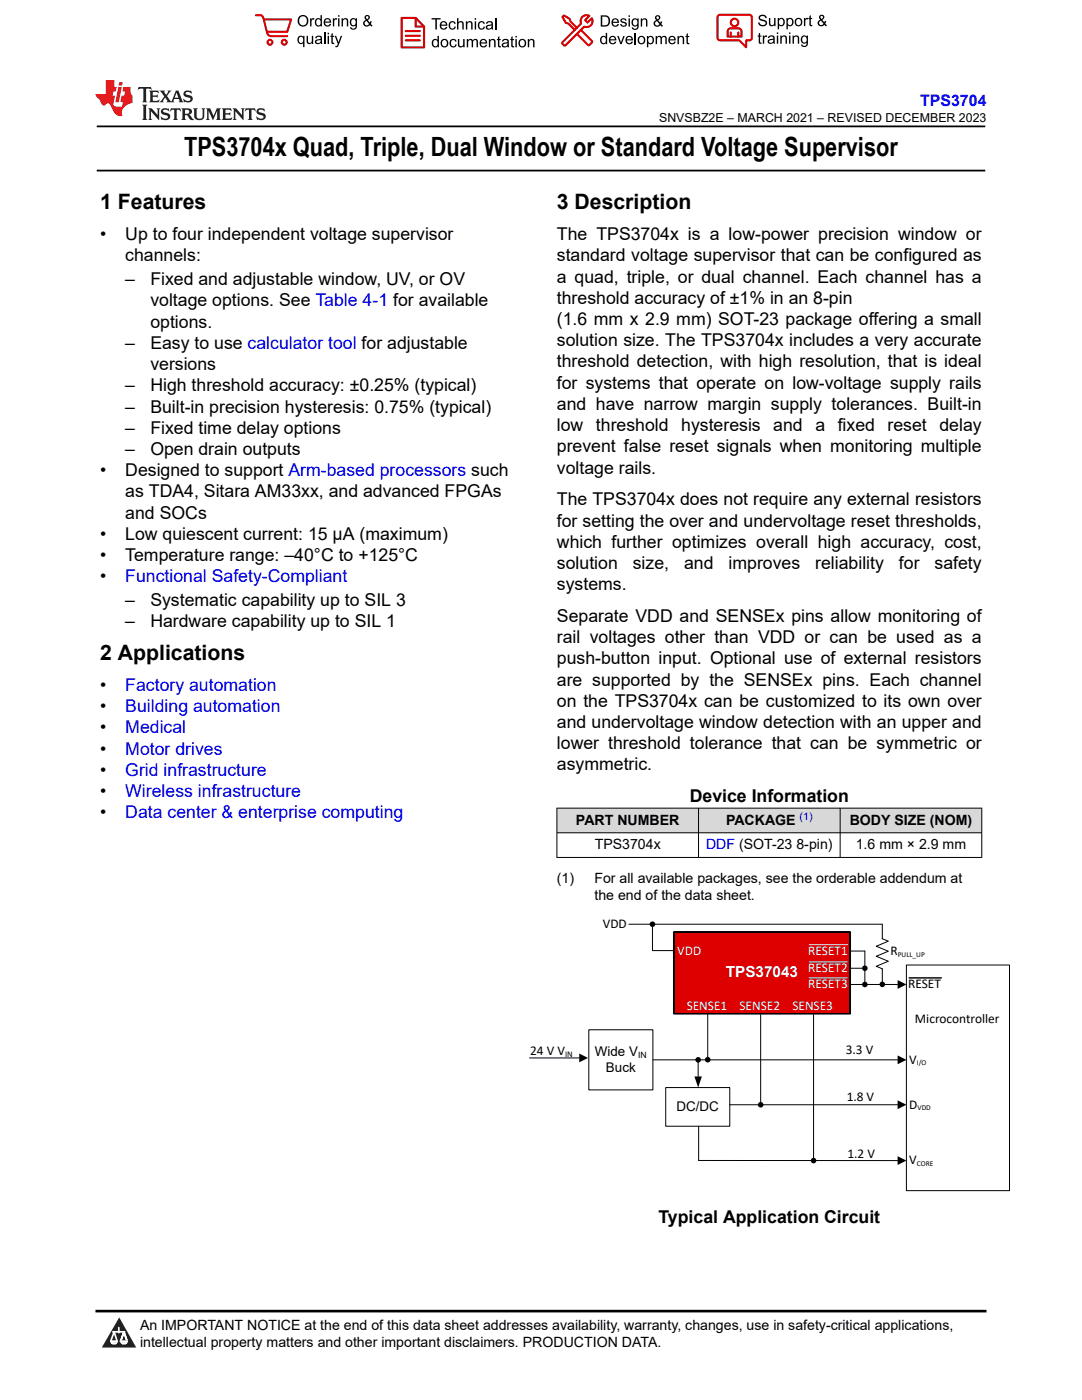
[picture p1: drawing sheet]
<svg xmlns="http://www.w3.org/2000/svg" width="216mm" height="279mm" viewBox="0 0 216 279" stroke-linecap="round" stroke-linejoin="round" font-family="sans-serif">
<defs><g id="words">
<text font-size="5.3" x="36.7" y="31.2">TPS3704x Quad, Triple, Dual Window or Standard Voltage Supervisor</text>
<g font-size="4.2">
<text x="20" y="41.8">1 Features</text>
<text x="111.1" y="41.8">3 Description</text>
<text x="20" y="131.7">2 Applications</text>
</g>
<g font-size="3.5">
<text x="20" y="47.9">•</text>
<text x="25" y="47.9">Up to four independent voltage supervisor</text>
<text x="111.1" y="47.9">The TPS3704x is a low-power precision window or</text>
<text x="25" y="52.2">channels:</text>
<text x="111.1" y="52.2">standard voltage supervisor that can be configured as</text>
<text x="25" y="56.9">–</text>
<text x="30" y="56.9">Fixed and adjustable window, UV, or OV</text>
<text x="111.1" y="56.4">a quad, triple, or dual channel. Each channel has a</text>
<text x="30" y="61.2">voltage options. See Table 4-1 for available</text>
<text x="30" y="65.4">options.</text>
<text x="111.1" y="60.6">threshold accuracy of ±1% in an 8-pin</text>
<text x="111.1" y="64.9">(1.6 mm x 2.9 mm) SOT-23 package offering a small</text>
<text x="25" y="69.6">–</text>
<text x="30" y="69.6">Easy to use calculator tool for adjustable</text>
<text x="111.1" y="69.1">solution size. The TPS3704x includes a very accurate</text>
<text x="30" y="73.9">versions</text>
<text x="111.1" y="73.3">threshold detection, with high resolution, that is ideal</text>
<text x="111.1" y="77.6">for systems that operate on low-voltage supply rails</text>
<text x="25" y="78.1">–</text>
<text x="25" y="82.3">–</text>
<text x="30" y="78.1">High threshold accuracy: ±0.25% (typical)</text>
<text x="30" y="82.3">Built-in precision hysteresis: 0.75% (typical)</text>
<text x="111.1" y="81.8">and have narrow margin supply tolerances. Built-in</text>
<text x="25" y="86.6">–</text>
<text x="30" y="86.6">Fixed time delay options</text>
<text x="111.1" y="86">low</text>
<text x="118.9" y="86">threshold</text>
<text x="135.9" y="86">hysteresis</text>
<text x="154.3" y="86">and</text>
<text x="162.7" y="86">a</text>
<text x="167.2" y="86">fixed</text>
<text x="177.1" y="86">reset</text>
<text x="187.5" y="86">delay</text>
<text x="20" y="95">•</text>
<text x="25" y="90.8">–</text>
<text x="25" y="95">Designed to support Arm-based processors such</text>
<text x="30" y="90.8">Open drain outputs</text>
<text x="111.1" y="94.5">voltage rails.</text>
<text x="111.1" y="90.3">prevent false reset signals when monitoring multiple</text>
<text x="25" y="99.3">as TDA4, Sitara AM33xx, and advanced FPGAs</text>
<text x="111.1" y="100.9">The TPS3704x does not require any external resistors</text>
<text x="20" y="107.7">•</text>
<text x="25" y="107.7">Low quiescent current: 15 μA (maximum)</text>
<text x="25" y="103.5">and SOCs</text>
<text x="111.1" y="105.1">for setting the over and undervoltage reset thresholds,</text>
<text x="20" y="112">•</text>
<text x="25" y="112">Temperature range: –40°C to +125°C</text>
<text x="111.1" y="113.6">solution</text>
<text x="111.1" y="109.3">which further optimizes overall high accuracy, cost,</text>
<text x="126.3" y="113.6">size,</text>
<text x="136.5" y="113.6">and</text>
<text x="145.4" y="113.6">improves</text>
<text x="162.7" y="113.6">reliability</text>
<text x="179.4" y="113.6">for</text>
<text x="186.5" y="113.6">safety</text>
<text x="20" y="116.2">•</text>
<text x="111.1" y="117.8">systems.</text>
<text x="25" y="121">–</text>
<text x="25" y="125.2">–</text>
<text x="30" y="121">Systematic capability up to SIL 3</text>
<text x="30" y="125.2">Hardware capability up to SIL 1</text>
<text x="111.1" y="124.1">Separate VDD and SENSEx pins allow monitoring of</text>
<text x="111.1" y="128.4">rail voltages other than VDD or can be used as a</text>
<text x="20" y="137.9">•</text>
<text x="111.1" y="132.6">push-button input. Optional use of external resistors</text>
<text x="111.1" y="136.8">are supported by the SENSEx pins. Each channel</text>
<text x="20" y="142.1">•</text>
<text x="111.1" y="141.1">on the TPS3704x can be customized to its own over</text>
<text x="20" y="146.4">•</text>
<text x="111.1" y="145.3">and undervoltage window detection with an upper and</text>
<text x="111.1" y="149.5">lower threshold tolerance that can be symmetric or</text>
<text x="20" y="150.6">•</text>
<text x="20" y="154.8">•</text>
<text x="111.1" y="153.8">asymmetric.</text>
<text x="20" y="159.1">•</text>
<text x="137.6" y="160.1">Device Information</text>
<text x="20" y="163.3">•</text>
<text x="131.4" y="244">Typical Application Circuit</text>
</g>
<g font-size="3.5" fill="#00f">
<text x="25" y="116.2">Functional Safety-Compliant</text>
<text x="25" y="137.9">Factory automation</text>
<text x="25" y="142.1">Building automation</text>
<text x="25" y="146.4">Medical</text>
<text x="25" y="150.6">Motor drives</text>
<text x="25" y="154.8">Grid infrastructure</text>
<text x="25" y="159.1">Wireless infrastructure</text>
<text x="25" y="163.3">Data center &amp; enterprise computing</text>
</g>
<text font-size="3.2" fill="#00f" x="183.6" y="21.1">TPS3704</text>
<text font-size="3" fill="#fff" x="144.8" y="195.1">TPS37043</text>
<g font-size="2.8">
<text x="114.9" y="164.6">PART NUMBER</text>
<text x="144.9" y="164.6">PACKAGE</text>
<text x="169.5" y="164.6">BODY SIZE (NOM)</text>
<text x="118.7" y="169.5">TPS3704x</text>
<text x="170.8" y="169.5">1.6 mm × 2.9 mm</text>
<text x="111.1" y="176.3">(1)</text>
<text x="118.6" y="176.3">For all available packages, see the orderable addendum at</text>
<text x="118.6" y="179.7">the end of the data sheet.</text>
<text x="27.9" y="265.5">An IMPORTANT NOTICE at the end of this data sheet addresses availability, warranty, changes, use in safety-critical applications,</text>
<text x="27.9" y="268.9">intellectual property matters and other important disclaimers. PRODUCTION DATA.</text>
</g>
<text font-size="2.8" fill="#00f" x="140.9" y="169.5">DDF (SOT-23 8-pin)</text>
<g font-size="2.7">
<text x="120.3" y="185.2">VDD</text>
<text x="177.7" y="190.6">R</text>
<text x="181.2" y="197.2">RESET</text>
<text x="182.6" y="204.1">Microcontroller</text>
<text x="105.8" y="210.5">24 V V</text>
<text x="118.7" y="210.7">Wide V</text>
<text x="120.9" y="213.9">Buck</text>
<text x="168.8" y="210.3">3.3 V</text>
<text x="181.4" y="212.3">V</text>
<text x="135" y="221.7">DC/DC</text>
<text x="168.9" y="219.8">1.8 V</text>
<text x="181.4" y="221.3">D</text>
<text x="169.1" y="231.1">1.2 V</text>
<text x="181.4" y="232.4">V</text>
</g>
<g font-size="2.7" fill="#fff">
<text x="135.1" y="190.6">VDD</text>
<text x="161.3" y="190.6">RESET1</text>
<text x="161.3" y="194.1">RESET2</text>
<text x="161.3" y="197.3">RESET3</text>
<text x="137" y="201.6">SENSE1</text>
<text x="147.6" y="201.6">SENSE2</text>
<text x="158.1" y="201.6">SENSE3</text>
</g>
<text font-size="2.5" x="131.5" y="24.3">SNVSBZ2E – MARCH 2021 – REVISED DECEMBER 2023</text>
<text font-size="2.1" fill="#00f" x="159.6" y="163.6">(1)</text>
<g font-size="1.7">
<text x="112.7" y="210.9">IN</text>
<text x="127.3" y="211.1">IN</text>
</g>
<g font-size="1.5">
<text x="179.1" y="190.9">PULL_UP</text>
<text x="182.9" y="212.6">I/O</text>
<text x="183.1" y="221.6">VDD</text>
<text x="182.9" y="232.7">CORE</text>
</g>
</g></defs>
<path d="M19.3 25.2h177.3M19.3 34h177.3" fill="none" stroke="#000" stroke-width=".35"/>
<g fill="#d8d8d8">
<path d="M111.1 161.3h84.8v4.9h-84.8z" fill-rule="evenodd"/>
<path d="M111.2 161.3h28.1v4.8h-28.1z" fill-rule="evenodd"/>
<path d="M139.4 161.3h28.2v4.8h-28.2z" fill-rule="evenodd"/>
<path d="M167.7 161.3h28.1v4.8h-28.1z" fill-rule="evenodd"/>
</g>
<g fill="none" stroke="#000" stroke-width=".2">
<path d="M111.1 161.3h84.9M111.1 166.2h84.9M111.1 171.1h84.9M111.1 161.2v10M139.4 161.2v10M167.6 161.2v10M195.9 161.2v10M180.9 192.6h20.5v45h-20.5zM105.7 211.1h9.9M117.5 205.5h12.8v12h-12.8zM130.3 211.5h48.8M132.8 217h12.8v7.8h-12.8z"/>
<path d="M139.3 211.5v3.3M139.4 231.6h39.7M145.6 220.5h33.5"/>
</g>
<path d="M115.6 210.3l1.7 .8-1.7 .9zM138.6 214.8h1.4l-.7 2.2zM179.1 219.6l1.8 .9-1.8 .9zM179.1 210.6l1.8 .9-1.8 .9zM179.1 230.7l1.8 .9-1.8 .9z" fill="#000"/>
<path d="M134.5 186h35.1v16.3h-35.1z" fill-rule="evenodd" fill="#de0000"/>
<path d="M134.5 186h35.1v16.3h-35.1z" fill="none" stroke="#000" stroke-width=".38"/>
<path d="M125.5 184.4h50.6l-.1 2.9 1.2 .5-2.4 1 2.4 1-2.4 1 2.4 1-2.4 1 1.2 .5 .1 2.7M130.2 185v4.7h4.3M169.8 196.5h9.3M169.8 189.8h2.8v6.3M169.8 193.2h2.2M138.9 211.5h.4M141.2 202.4v8.7M151.8 202.5v17.6M162.3 202.5v28.7M139.4 224.8v6.8" fill="none" stroke="#000" stroke-width=".2"/>
<g fill="#000">
<path d="M179.1 195.6l1.8 .9-1.8 .9z"/>
<circle cx="130.2" cy="184.4" r=".55"/>
<circle cx="172.6" cy="193.2" r=".55"/>
<circle cx="172.6" cy="196.5" r=".55"/>
<circle cx="176.1" cy="196.5" r=".55"/>
<circle cx="139.3" cy="211.5" r=".55"/>
<circle cx="141.2" cy="211.5" r=".55"/>
<circle cx="151.8" cy="220.5" r=".55"/>
<circle cx="162.3" cy="231.6" r=".55"/>
</g>
<path d="M161.5 195.2h7.6M161.5 192h7.6M161.5 188.5h7.6" fill="none" stroke="#fff" stroke-width=".2"/>
<path d="M181.4 195.2h6.4" fill="none" stroke="#000" stroke-width=".29"/>
<path d="M0 0h215.9v23.8h-215.9z" fill-rule="evenodd" fill="#fff"/>
<path d="M27.7 17.4l-.2 .6 .5-.3h.6v.1v2.2l-.2 .4h1l-.2-.4v-2.2v-.1h.5l.5 .3-.1-.6zM29.8 18.1l.2 .4v1.5l-.2 .4h1.9l.1-.6a1.08 1.08 0 0 1-1.3 .2v-.7h.6l.4 .2v-.6l-.4 .2h-.6v-.6l.2-.1a1 1 0 0 1 1 .2l-.1-.5zM31.8 18.1l1 1.1-1 1.2h.9l-.2-.2 .4-.7 .5 .7-.2 .2h1.6l-.2-.2 .1-.4h1l.1 .4-.1 .2h.9l-.2-.3-.8-2h-.5l-1 2.2-.8-1.1 .9-1.1h-.8l.2 .2-.5 .7-.3-.7 .1-.2zM35.2 18.5l.4 1h-.8zM36.8 18.2a.65 .65 0 0 0-.2 .7 .65 .65 0 0 0 .6 .5l.7 .2 .1 .2a.79 .79 0 0 1-.7 .4 .79 .79 0 0 1-.7-.5l.1 .7 .2-.1a.93 .93 0 0 0 1.1 .1 .93 .93 0 0 0 .4-1 1.46 1.46 0 0 0-1.2-.6l-.1-.3a1.09 1.09 0 0 1 1.2 .2l-.2-.6-.1 .1-.6-.2zM28.4 20.9l.2 .4v2.3l-.2 .3h1l-.2-.3v-2.3l.2-.4zM29.6 21.6l.2 .4v1.6l-.2 .3h.8l-.3-.3v-1.4l1.7 1.8v-2l.2-.4h-.8l.2 .2 .1 1.1-1.2-1.3zM32.3 21.8a.65 .65 0 0 0-.2 .7 .65 .65 0 0 0 .7 .4l.6 .2 .1 .2a.79 .79 0 0 1-.7 .4 .79 .79 0 0 1-.7-.5l.1 .7 .2-.1a.93 .93 0 0 0 1.1 .1 .93 .93 0 0 0 .4-.9 1.46 1.46 0 0 0-1.2-.6l-.1-.4a1.09 1.09 0 0 1 1.2 .2l-.2-.6-.1 .1-.6-.1zM34.1 21.6l-.1 .7a.63 .63 0 0 1 .7-.4l.1 1.7-.3 .3h1l-.2-.3v-1.7a.66 .66 0 0 1 .8 .4l-.1-.7zM36.2 21.6l.2 .4v1.6l-.2 .3h.9l-.2-.2v-.7h.5l.1 .2a.79 .79 0 0 0 1.2 .6l-1-.9a.61 .61 0 0 0 .6-.6 .61 .61 0 0 0-.5-.6zM36.9 21.9h.2a.47 .47 0 0 1 .5 .1 .47 .47 0 0 1 .1 .5l-.2 .2h-.6zM38.5 21.6l.2 .2a2.27 2.27 0 0 0 .4 2 1.04 1.04 0 0 0 1.7-.7v-1.3l.2-.2h-.8l.2 .4v1.1a.6 .6 0 0 1-.6 .6 .6 .6 0 0 1-.6-.6v-1.1l.3-.4zM41.1 21.6l.2 .4v1.6l-.2 .3h.7l-.2-.3v-1.5l.9 1.9 .8-1.9v1.5l-.2 .3h1l-.3-.3v-1.6l.3-.4h-.8l-.7 1.5-.7-1.5zM44.3 21.6l.2 .4v1.6l-.2 .3h1.9l.1-.5a1.09 1.09 0 0 1-1.3 .1v-.6h.6l.4 .1v-.6l-.4 .2h-.6v-.6l.2-.1a1.01 1.01 0 0 1 1 .3l-.1-.6zM46.4 21.6l.3 .4v1.6l-.3 .3h.8l-.2-.3v-1.4l1.6 1.8v-2l.2-.4h-.7l.2 .2v1.1l-1.2-1.3zM49 21.6l-.1 .7a.63 .63 0 0 1 .8-.4v1.7l-.3 .3h1l-.2-.3v-1.7a.66 .66 0 0 1 .8 .4l-.1-.7zM51.4 21.8a.65 .65 0 0 0-.2 .7 .65 .65 0 0 0 .6 .4l.6 .2 .2 .2a.79 .79 0 0 1-.8 .4 .79 .79 0 0 1-.6-.5l.1 .7 .2-.1a.93 .93 0 0 0 1 .1 .93 .93 0 0 0 .5-.9 1.46 1.46 0 0 0-1.3-.6l-.1-.4a1.09 1.09 0 0 1 1.3 .2l-.2-.6-.2 .1-.5-.1z" fill="#231f20"/>
<path d="M21.1 16v2.8h-2.1l.1 .3 .9 1a.95 .95 0 0 0 .9 .9 .59 .59 0 0 1 .6-.4 .59 .59 0 0 1 .5 .4l.4 .8a1.59 1.59 0 0 0 2.1 1.3 1.61 1.61 0 0 1 1-2.2l1-.4-.1-1.5a1.59 1.59 0 0 1-.4-1.6h-1.4l-.2 .9h.5l-.1 .8h-.5l-.2 1v.2l.4 .1-.2 .9h-.6a.73 .73 0 0 1-1.1-.7l.3-1.5h-.5l.2-.8h.5l.2-.9h-.5v-1.4zM23.6 17.4l-.6 3h.7l.6-3zM23.8 16.4l-.1 .7h.7l.1-.7z" fill="#ed1c24"/>
<g fill="#000">
<path d="M59.4 4.2a1.12 1.12 0 0 1 2.2 0 1.12 1.12 0 0 1-2.2 0zM59.9 3.5a.89 .89 0 0 0-.1 1.1 .89 .89 0 0 0 1.1 .4 .88 .88 0 0 0 .3-1.3 .88 .88 0 0 0-1.3-.2z" fill-rule="evenodd"/>
<path d="M59.5 7.3l.5-.2 .5 .3v-.3h.3v2.3h-.3v-.8a.74 .74 0 0 1-1 0 .74 .74 0 0 1-.1-1zM59.8 7.5a.57 .57 0 0 0-.2 .7 .57 .57 0 0 0 .8 .2 .57 .57 0 0 0 .1-.7 .57 .57 0 0 0-.7-.2z" fill-rule="evenodd"/>
<path d="M61.9 3.6h.2v.3l.2-.2 .3-.1 .2 .1-.1 .3a.36 .36 0 0 0-.5 0 .36 .36 0 0 0 0 .4v.9h-.3z" fill-rule="evenodd"/>
<path d="M61.2 7.1h.3v.9a.41 .41 0 0 0 .4 .6 .41 .41 0 0 0 .3-.6v-.9h.3v1.7h-.2v-.3a.58 .58 0 0 1-.7 .3 .58 .58 0 0 1-.4-.6z" fill-rule="evenodd"/>
<path d="M63 3.8l.5-.2 .5 .2v-.8h.2v2.3h-.2v-.2a.75 .75 0 0 1-1-.1 .75 .75 0 0 1-.1-1zM63.2 4a.57 .57 0 0 0-.1 .7 .57 .57 0 0 0 .8 .2 .57 .57 0 0 0 .1-.7 .57 .57 0 0 0-.8-.2z" fill-rule="evenodd"/>
<path d="M63 7.3a.74 .74 0 0 1 1-.1 .74 .74 0 0 1 .3 .9v.7h-.3v-.2a.57 .57 0 0 1-.8 .2 .57 .57 0 0 1-.2-.8l1-.3a.41 .41 0 0 0-.4-.4 .41 .41 0 0 0-.4 .4l-.3-.1zM63.2 8.2a.35 .35 0 0 0 .2 .5 .35 .35 0 0 0 .5-.3l.1-.4z" fill-rule="evenodd"/>
<path d="M65.4 6.5h.3v.3h-.3zM65.4 7.1h.3v1.7h-.3z" fill-rule="evenodd"/>
<path d="M64.8 3.8a.76 .76 0 0 1 .9-.1 .76 .76 0 0 1 .4 .8h-1.2a.47 .47 0 0 0 .3 .6 .47 .47 0 0 0 .6-.4l.3 .1a.82 .82 0 0 1-1.3 .3 .82 .82 0 0 1 0-1.3zM65 4l-.1 .3h.9l-.3-.4z" fill-rule="evenodd"/>
<path d="M66.4 3.6h.3v.3l.1-.2 .4-.1 .1 .1-.1 .3a.36 .36 0 0 0-.4 0 .36 .36 0 0 0-.1 .4v.9h-.3z" fill-rule="evenodd"/>
<path d="M66.1 6.7l.3-.1v.5h.3v.3h-.3v.9l.1 .2h.2v.3a.41 .41 0 0 1-.4-.1 .41 .41 0 0 1-.2-.4v-.9h-.2v-.3h.2z" fill-rule="evenodd"/>
<path d="M66.8 7.1h.3l.4 1.4 .5-1.4h.3l-.6 1.7a.57 .57 0 0 1-.8 .6v-.3a.37 .37 0 0 0 .5-.3z" fill-rule="evenodd"/>
<path d="M67.5 3h.2v.3h-.2zM67.5 3.6h.2v1.7h-.2z" fill-rule="evenodd"/>
<path d="M68.2 3.6h.2v.3a.58 .58 0 0 1 .7-.3 .58 .58 0 0 1 .4 .7v1h-.3v-1a.4 .4 0 0 0-.4-.5 .4 .4 0 0 0-.4 .6v.9h-.2z" fill-rule="evenodd"/>
<path d="M70 3.8l.5-.2 .5 .2v-.2h.2v1.5a.71 .71 0 0 1-.5 .8 .71 .71 0 0 1-.8-.5h.2a.46 .46 0 0 0 .6 .3 .46 .46 0 0 0 .3-.6 .78 .78 0 0 1-1.1-.2 .78 .78 0 0 1 .1-1.1zM70.2 4a.53 .53 0 0 0-.1 .8 .53 .53 0 0 0 .8 0 .54 .54 0 0 0 0-.7 .54 .54 0 0 0-.7-.1z" fill-rule="evenodd"/>
<path d="M72.9 3.1a.53 .53 0 0 1 .8 .1 .53 .53 0 0 1-.3 .8l.4 .5 .1-.3 .3 .1-.2 .5 .3 .3-.2 .2-.3-.3a.71 .71 0 0 1-1.2 .1 .71 .71 0 0 1 .4-1.1l-.3-.5zM73 3.5a.3 .3 0 0 0 .6 0 .3 .3 0 0 0-.6 0zM72.9 4.3a.45 .45 0 0 0 0 .7 .45 .45 0 0 0 .7-.2l-.5-.6z" fill-rule="evenodd"/>
<path d="M86.1 3.6h1.8v.3h-.7v2h-.3v-2h-.8z" fill-rule="evenodd"/>
<path d="M86.3 8l.5-.2 .5 .2v-.8h.3v2.2h-.3v-.2a.76 .76 0 0 1-1 0 .76 .76 0 0 1-.1-1zM86.6 8.1a.58 .58 0 0 0-.2 .8 .58 .58 0 0 0 .8 .2 .58 .58 0 0 0 .1-.8 .58 .58 0 0 0-.7-.2z" fill-rule="evenodd"/>
<path d="M88.2 7.9a.81 .81 0 0 1 1.1 .2 .81 .81 0 0 1-.2 1.1 .81 .81 0 0 1-1.1-.1l-.1-.8zM88.3 8.1a.57 .57 0 0 0 0 .9 .57 .57 0 0 0 .8 0 .57 .57 0 0 0 0-.8 .57 .57 0 0 0-.8-.1z" fill-rule="evenodd"/>
<path d="M88 4.4a.77 .77 0 0 1 .9-.1 .77 .77 0 0 1 .4 .8h-1.3a.48 .48 0 0 0 .4 .6 .48 .48 0 0 0 .6-.3h.3a.83 .83 0 0 1-1.3 .4 .83 .83 0 0 1 0-1.4zM88.2 4.6l-.2 .3h1l-.3-.4z" fill-rule="evenodd"/>
<path d="M89.7 4.4a.7 .7 0 0 1 1.2 .3l-.2 .1a.45 .45 0 0 0-.6-.3 .45 .45 0 0 0-.3 .6 .45 .45 0 0 0 .3 .6 .45 .45 0 0 0 .6-.4h.3a.76 .76 0 0 1-1.1 .6 .76 .76 0 0 1-.3-1.1z" fill-rule="evenodd"/>
<path d="M89.9 8a.7 .7 0 0 1 1.2 .3h-.3a.45 .45 0 0 0-.5-.3 .45 .45 0 0 0-.3 .6 .45 .45 0 0 0 .3 .6 .45 .45 0 0 0 .6-.4l.2 .1a.76 .76 0 0 1-1 .5 .76 .76 0 0 1-.4-1.1z" fill-rule="evenodd"/>
<path d="M91.2 3.6h.3v.8a.59 .59 0 0 1 .7-.2 .59 .59 0 0 1 .3 .7v1h-.2v-1a.4 .4 0 0 0-.5-.4 .4 .4 0 0 0-.3 .5v.9h-.3z" fill-rule="evenodd"/>
<path d="M91.4 7.8h.2v.9a.41 .41 0 0 0 .5 .5 .41 .41 0 0 0 .3-.5v-.9h.3v1.6h-.3v-.2a.58 .58 0 0 1-.7 .3 .58 .58 0 0 1-.3-.7z" fill-rule="evenodd"/>
<path d="M93 4.2h.2v.3a.59 .59 0 0 1 .7-.3 .59 .59 0 0 1 .4 .7v1h-.3v-1a.41 .41 0 0 0-.4-.5 .41 .41 0 0 0-.4 .6v.9h-.2z" fill-rule="evenodd"/>
<path d="M93.1 7.8h.3v.2a.56 .56 0 0 1 1 0 .54 .54 0 0 1 .6-.2 .54 .54 0 0 1 .4 .5v1.1h-.3v-1a.34 .34 0 0 0-.3-.4 .34 .34 0 0 0-.4 .3v1.1h-.3v-1a.38 .38 0 0 0-.5-.4 .38 .38 0 0 0-.2 .6v.8h-.3z" fill-rule="evenodd"/>
<path d="M94.7 3.6h.3v.3h-.3zM94.7 4.2h.3v1.7h-.3z" fill-rule="evenodd"/>
<path d="M95.5 4.4a.7 .7 0 0 1 1.3 .3l-.3 .1a.45 .45 0 0 0-.6-.3 .45 .45 0 0 0-.3 .6 .45 .45 0 0 0 .3 .6 .45 .45 0 0 0 .6-.4h.3a.76 .76 0 0 1-1.1 .6 .76 .76 0 0 1-.3-1.1z" fill-rule="evenodd"/>
<path d="M95.9 8a.77 .77 0 0 1 .9-.2 .77 .77 0 0 1 .4 .9h-1.2a.48 .48 0 0 0 .3 .5 .48 .48 0 0 0 .6-.3h.3a.83 .83 0 0 1-1.3 .4 .83 .83 0 0 1 0-1.3zM96.1 8.1l-.1 .4h.9l-.2-.5z" fill-rule="evenodd"/>
<path d="M97.5 7.8h.3v.2a.59 .59 0 0 1 .7-.2 .59 .59 0 0 1 .4 .6v1h-.3v-1a.41 .41 0 0 0-.5-.4 .41 .41 0 0 0-.3 .5v.9h-.3z" fill-rule="evenodd"/>
<path d="M97.1 4.4a.74 .74 0 0 1 1-.1 .74 .74 0 0 1 .3 .9v.7h-.3v-.2a.59 .59 0 0 1-.8 .2 .59 .59 0 0 1-.3-.8l1.1-.3a.42 .42 0 0 0-.4-.4 .42 .42 0 0 0-.5 .4l-.2-.1zM97.3 5.3a.36 .36 0 0 0 .2 .5 .36 .36 0 0 0 .5-.2l.1-.5z" fill-rule="evenodd"/>
<path d="M99.4 7.4l.2-.2v.6h.3v.2h-.3v1l.1 .2h.2l.1 .2a.41 .41 0 0 1-.5 0 .41 .41 0 0 1-.1-.4v-1h-.2v-.2h.2z" fill-rule="evenodd"/>
<path d="M100.3 8a.74 .74 0 0 1 .9-.2 .74 .74 0 0 1 .3 .9l.1 .7h-.3v-.2a.59 .59 0 0 1-.8 .3 .59 .59 0 0 1-.3-.8l1-.3a.42 .42 0 0 0-.3-.4 .42 .42 0 0 0-.5 .3h-.3zM100.5 8.8a.36 .36 0 0 0 .1 .5 .36 .36 0 0 0 .5-.2l.2-.5z" fill-rule="evenodd"/>
<path d="M102 7.4l.3-.2v.6h.3v.2h-.3v1l.1 .2h.2v.2a.41 .41 0 0 1-.5 0 .41 .41 0 0 1-.1-.4v-1h-.2v-.2h.2z" fill-rule="evenodd"/>
<path d="M102.8 7.2h.3v.3h-.3zM102.8 7.8h.3v1.6h-.3z" fill-rule="evenodd"/>
<path d="M103.7 7.9a.81 .81 0 0 1 1.1 .2 .81 .81 0 0 1-.1 1.1 .81 .81 0 0 1-1.2-.1v-.8zM103.9 8.1a.57 .57 0 0 0-.1 .9 .57 .57 0 0 0 .8 0 .57 .57 0 0 0 0-.8 .57 .57 0 0 0-.7-.1z" fill-rule="evenodd"/>
<path d="M105.3 7.8h.3v.2a.59 .59 0 0 1 .7-.2 .59 .59 0 0 1 .4 .6v1h-.3v-1a.41 .41 0 0 0-.5-.4 .41 .41 0 0 0-.3 .5v.9h-.3z" fill-rule="evenodd"/>
<path d="M119.9 3.1h.7a1.12 1.12 0 0 1 1.1 1.1 1.12 1.12 0 0 1-1 1.1h-.8zM120.2 3.3v1.7h.4a.86 .86 0 0 0 .8-.8 .86 .86 0 0 0-.8-.9z" fill-rule="evenodd"/>
<path d="M119.9 7.4l.5-.3 .5 .3v-.8h.2v2.2h-.2v-.2a.75 .75 0 0 1-1 0 .75 .75 0 0 1-.1-1zM120.1 7.5a.57 .57 0 0 0-.1 .8 .57 .57 0 0 0 .8 .2 .57 .57 0 0 0 .1-.8 .57 .57 0 0 0-.8-.2z" fill-rule="evenodd"/>
<path d="M121.7 7.4a.76 .76 0 0 1 .9-.2 .76 .76 0 0 1 .4 .9h-1.2a.47 .47 0 0 0 .3 .5 .47 .47 0 0 0 .6-.3h.3a.82 .82 0 0 1-1.3 .4 .82 .82 0 0 1 0-1.3zM121.9 7.5l-.1 .3h.9l-.3-.4z" fill-rule="evenodd"/>
<path d="M122.2 3.9a.76 .76 0 0 1 .9-.2 .76 .76 0 0 1 .4 .9h-1.2a.47 .47 0 0 0 .4 .5 .47 .47 0 0 0 .5-.3h.3a.82 .82 0 0 1-1.3 .4 .82 .82 0 0 1 0-1.3zM122.5 4l-.2 .3h.9l-.2-.4z" fill-rule="evenodd"/>
<path d="M123.9 3.8a.71 .71 0 0 1 1.1 .3h-.2a.32 .32 0 0 0-.4-.3 .32 .32 0 0 0-.3 .4h.1a.75 .75 0 0 1 .9 .8 .72 .72 0 0 1-.7 .3 .72 .72 0 0 1-.7-.5h.3a.36 .36 0 0 0 .4 .4 .36 .36 0 0 0 .3-.5 .8 .8 0 0 1-.9-.7z" fill-rule="evenodd"/>
<path d="M123.2 7.2h.3l.4 1.3 .5-1.3h.3l-.7 1.6h-.2z" fill-rule="evenodd"/>
<path d="M125.4 3.1h.3v.3h-.3zM125.4 3.7h.3v1.6h-.3z" fill-rule="evenodd"/>
<path d="M125 7.4a.76 .76 0 0 1 .9-.2 .76 .76 0 0 1 .4 .9h-1.2a.47 .47 0 0 0 .3 .5 .47 .47 0 0 0 .6-.3h.3a.82 .82 0 0 1-1.3 .4 .82 .82 0 0 1 0-1.3zM125.2 7.5l-.1 .3h.9l-.2-.4z" fill-rule="evenodd"/>
<path d="M126.2 3.9l.5-.3 .5 .3v-.2h.2v1.4a.71 .71 0 0 1-.5 .8 .71 .71 0 0 1-.8-.5l.2 .1a.46 .46 0 0 0 .6 .2 .46 .46 0 0 0 .3-.6 .78 .78 0 0 1-1.1-.1 .78 .78 0 0 1 .1-1.1zM126.4 4a.53 .53 0 0 0-.1 .8 .53 .53 0 0 0 .8 0 .54 .54 0 0 0 0-.7 .54 .54 0 0 0-.7-.1z" fill-rule="evenodd"/>
<path d="M127.5 7.3a.8 .8 0 0 1 1.1 .2 .8 .8 0 0 1-.1 1.1 .8 .8 0 0 1-1.2-.1v-.8zM127.7 7.5a.56 .56 0 0 0-.1 .9 .56 .56 0 0 0 .8-.1 .56 .56 0 0 0 0-.7 .56 .56 0 0 0-.7-.1z" fill-rule="evenodd"/>
<path d="M127.9 3.7h.2v.2a.58 .58 0 0 1 .7-.2 .58 .58 0 0 1 .4 .6v1h-.3v-1a.4 .4 0 0 0-.4-.4 .4 .4 0 0 0-.4 .5v.9h-.2z" fill-rule="evenodd"/>
<path d="M129.1 7.2h.2v.2a.72 .72 0 0 1 1-.1 .72 .72 0 0 1 .2 1 .64 .64 0 0 1-.5 .5 .64 .64 0 0 1-.6-.2v.8h-.3zM129.5 7.5a.56 .56 0 0 0-.2 .8 .56 .56 0 0 0 .8 .2 .56 .56 0 0 0 .1-.8 .56 .56 0 0 0-.7-.2z" fill-rule="evenodd"/>
<path d="M130.8 7.2h.3v.2a.55 .55 0 0 1 .9 0 .53 .53 0 0 1 .6-.3 .53 .53 0 0 1 .4 .6v1.1h-.2v-1a.34 .34 0 0 0-.3-.4 .34 .34 0 0 0-.4 .3v1.1h-.3v-1a.37 .37 0 0 0-.5-.4 .37 .37 0 0 0-.2 .6v.8h-.3z" fill-rule="evenodd"/>
<path d="M130.8 3.2a.53 .53 0 0 1 .9 .1 .53 .53 0 0 1-.4 .8l.4 .5 .2-.4 .2 .1-.2 .5 .4 .3-.2 .3-.3-.4a.71 .71 0 0 1-1.2 .1 .71 .71 0 0 1 .3-1.1l-.2-.5zM130.9 3.6a.3 .3 0 0 0 .6 0 .3 .3 0 0 0-.6 0zM130.9 4.3a.45 .45 0 0 0 0 .7 .45 .45 0 0 0 .7-.2l-.5-.6z" fill-rule="evenodd"/>
<path d="M133.6 7.4a.76 .76 0 0 1 .9-.2 .76 .76 0 0 1 .3 .9h-1.2a.47 .47 0 0 0 .4 .5 .47 .47 0 0 0 .6-.3h.2a.82 .82 0 0 1-1.2 .4 .82 .82 0 0 1 0-1.3zM133.8 7.5l-.2 .3h1l-.3-.4z" fill-rule="evenodd"/>
<path d="M135.2 7.2h.2v.2a.58 .58 0 0 1 .7-.2 .58 .58 0 0 1 .4 .6v1h-.3v-1a.4 .4 0 0 0-.4-.4 .4 .4 0 0 0-.3 .5v.9h-.3z" fill-rule="evenodd"/>
<path d="M137 6.8l.3-.2v.6h.2v.2h-.2v1v.2h.2l.1 .2a.41 .41 0 0 1-.5 0 .41 .41 0 0 1-.1-.5v-.9h-.2v-.2h.2z" fill-rule="evenodd"/>
<path d="M151.6 3.1a.88 .88 0 0 1 1.4 .5h-.3a.49 .49 0 0 0-.5-.5 .49 .49 0 0 0-.5 .6l.1 .1a1.06 1.06 0 0 1 1.2 1 .95 .95 0 0 1-.9 .4 .95 .95 0 0 1-.8-.7h.3a.58 .58 0 0 0 .6 .5 .58 .58 0 0 0 .5-.6l-.2-.1a.95 .95 0 0 1-1.1-.9z" fill-rule="evenodd"/>
<path d="M151.4 6.7l.3-.2v.6h.2v.2h-.2v1v.2h.2l.1 .2a.41 .41 0 0 1-.5 0 .41 .41 0 0 1-.1-.5v-.9h-.2v-.2h.2z" fill-rule="evenodd"/>
<path d="M152.2 7.1h.3v.2l.1-.2h.4h.1l-.1 .3a.36 .36 0 0 0-.4 0 .36 .36 0 0 0-.1 .5v.8h-.3z" fill-rule="evenodd"/>
<path d="M153.3 7.3a.74 .74 0 0 1 1-.2 .74 .74 0 0 1 .3 .9l.1 .7h-.3l-.1-.2a.57 .57 0 0 1-.8 .3 .57 .57 0 0 1-.1-.9l.9-.2a.41 .41 0 0 0-.4-.4 .41 .41 0 0 0-.4 .3h-.3zM153.5 8.1a.35 .35 0 0 0 .2 .5 .35 .35 0 0 0 .5-.2l.1-.5z" fill-rule="evenodd"/>
<path d="M153.4 3.6h.3v.9a.41 .41 0 0 0 .4 .5 .41 .41 0 0 0 .4-.5v-.9h.2v1.6h-.2v-.2a.58 .58 0 0 1-.7 .2 .58 .58 0 0 1-.4-.6z" fill-rule="evenodd"/>
<path d="M155 6.5h.3v.3h-.3zM155 7.1h.3v1.6h-.3z" fill-rule="evenodd"/>
<path d="M155.2 3.6h.2v.2a.72 .72 0 0 1 1-.1 .72 .72 0 0 1 .2 1 .64 .64 0 0 1-.5 .5 .64 .64 0 0 1-.6-.2v.8h-.3zM155.6 3.9a.56 .56 0 0 0-.2 .8 .56 .56 0 0 0 .8 .2 .56 .56 0 0 0 .1-.8 .56 .56 0 0 0-.7-.2z" fill-rule="evenodd"/>
<path d="M155.7 7.1h.3v.2a.58 .58 0 0 1 .7-.2 .58 .58 0 0 1 .3 .6v1h-.3v-1a.4 .4 0 0 0-.4-.4 .4 .4 0 0 0-.3 .5v.9h-.3z" fill-rule="evenodd"/>
<path d="M156.9 3.6h.3v.2a.72 .72 0 0 1 .9-.1 .72 .72 0 0 1 .2 1 .64 .64 0 0 1-.4 .5 .64 .64 0 0 1-.7-.2v.8h-.3zM157.3 3.9a.56 .56 0 0 0-.1 .8 .56 .56 0 0 0 .7 .2 .56 .56 0 0 0 .2-.8 .56 .56 0 0 0-.8-.2z" fill-rule="evenodd"/>
<path d="M157.4 6.5h.3v.3h-.3zM157.4 7.1h.3v1.6h-.3z" fill-rule="evenodd"/>
<path d="M158.1 7.1h.3v.2a.58 .58 0 0 1 .7-.2 .58 .58 0 0 1 .4 .6v1h-.3v-1a.4 .4 0 0 0-.5-.4 .4 .4 0 0 0-.3 .5v.9h-.3z" fill-rule="evenodd"/>
<path d="M158.8 3.7a.8 .8 0 0 1 1.1 .2 .8 .8 0 0 1-.1 1.1 .8 .8 0 0 1-1.1-.1l-.1-.8zM159 3.9a.56 .56 0 0 0-.1 .9 .56 .56 0 0 0 .9 0 .56 .56 0 0 0-.1-.8 .56 .56 0 0 0-.7-.1z" fill-rule="evenodd"/>
<path d="M160 7.3l.5-.2 .5 .2v-.2h.2v1.4a.71 .71 0 0 1-.5 .9 .71 .71 0 0 1-.9-.5h.3a.46 .46 0 0 0 .6 .2 .46 .46 0 0 0 .2-.6 .78 .78 0 0 1-1-.1 .78 .78 0 0 1 .1-1.1zM160.2 7.4a.53 .53 0 0 0-.1 .8 .53 .53 0 0 0 .8 0 .54 .54 0 0 0 0-.7 .54 .54 0 0 0-.7-.1z" fill-rule="evenodd"/>
<path d="M160.4 3.6h.3v.2l.1-.2h.4h.1l-.1 .3a.36 .36 0 0 0-.4 0 .36 .36 0 0 0-.1 .5v.8h-.3z" fill-rule="evenodd"/>
<path d="M161.5 3.2l.3-.2v.6h.3v.2h-.3v1v.2h.3v.2a.41 .41 0 0 1-.5 0 .41 .41 0 0 1-.1-.5v-.9h-.2v-.2h.2z" fill-rule="evenodd"/>
<path d="M163.6 3.1a.53 .53 0 0 1 .8 .1 .53 .53 0 0 1-.3 .8l.4 .5 .1-.3h.3l-.2 .5 .3 .3-.2 .3-.3-.3a.71 .71 0 0 1-1.2 .1 .71 .71 0 0 1 .4-1.2l-.3-.5zM163.7 3.5a.3 .3 0 0 0 .5 0 .3 .3 0 0 0-.5 0zM163.6 4.2a.45 .45 0 0 0 0 .8 .45 .45 0 0 0 .7-.3l-.5-.6z" fill-rule="evenodd"/>
</g>
<path d="M64.8 6.5v2.3M98.9 3.6v2.3M126.8 6.6v2.2" fill="none" stroke="#000" stroke-width=".28"/>
<g fill="none" stroke="#de0000" stroke-width=".42">
<path d="M51.1 3l1 .1a1.4 1.4 0 0 1 .6 1.2l.7 2.5a.95 .95 0 0 0 1.1 .4h2.8M52.7 3.9h5.4l-.8 2.4h-4M80.1 3.6h2.8v1.7h1.7v4.2h-4.5zM81 7.1h2.8M81 6.2h2.8M81 8.1h2.8M82.9 3.6l1.7 1.7M115.1 5.5l-1.3-1.2-.1-.5-1.2-.7-.3 .3 .7 1.1 .5 .2 1.3 1.3M115.9 6l2.2 2.2v.3l-.5 .5h-.3l-2.2-2.2zM115.9 6l.7-.7a1.19 1.19 0 0 0 1.3-.3 1.19 1.19 0 0 0 .2-1.4l-.9 .9-.4-.5 .8-.8a1.19 1.19 0 0 0-1.4 .1 1.19 1.19 0 0 0-.2 1.4l-3.8 3.7v.3l.3 .3h.3l2.3-2.2M143.2 3.2l.4-.2h6l.4 .2v4.4l-.2 .4-.9 .1v1.3l-1.4-1.3h-3.9l-.4-.3zM145.4 5.8l.4-.1h1.6a.61 .61 0 0 1 .6 .6v1h-2.8v-1z"/>
<path d="M145.8 6.5v.8M147.3 6.5v.8"/>
<circle cx="53.9" cy="8.4" r=".49"/>
<circle cx="56.7" cy="8.4" r=".49"/>
<circle cx="146.6" cy="4.5" r=".75"/>
</g>
<path d="M0 261.4h215.9v18h-215.9z" fill-rule="evenodd" fill="#fff"/>
<path d="M23.8 262.9l3.4 6h-6.9z" fill="#231f20"/>
<path d="M22.1 267.7h1.3l-.4 .5h-.3a.55 .55 0 0 1-.6-.5z" fill-rule="evenodd" fill="#fff"/>
<path d="M22.1 267.7h1.3l-.4 .5h-.3a.55 .55 0 0 1-.6-.5z" fill="none" stroke="#231f20" stroke-width=".34"/>
<path d="M22.1 267.7h1.3l-.4 .5h-.5zM22.6 265.8h.1M22.6 265.8h2.3zM23.7 265.9h.1M23.7 264.9v1zM24 267.7h.1" fill="none" stroke="#fff" stroke-width=".34"/>
<path d="M24.7 265.8l-.7 1.9z" fill="#fff"/>
<path d="M24.7 265.8l-.7 1.9z" fill="none" stroke="#fff" stroke-width=".34"/>
<path d="M24.7 265.8l.7 1.9z" fill="#fff"/>
<path d="M22.8 265.8l-.7 1.9zM22.8 265.8l.6 1.9zM24.7 265.8l.7 1.9zM25.3 267.7h.1" fill="none" stroke="#fff" stroke-width=".34"/>
<path d="M24.1 267.7h1.3a.65 .65 0 0 1-.6 .5 .65 .65 0 0 1-.7-.5z" fill-rule="evenodd" fill="#fff"/>
<path d="M24.1 267.7h1.3a.65 .65 0 0 1-.6 .5 .65 .65 0 0 1-.7-.5z" fill="none" stroke="#231f20" stroke-width=".34"/>
<path d="M24 267.7h.1M24.1 267.7h1.3l-.4 .5h-.5z" fill="none" stroke="#fff" stroke-width=".34"/>
<path d="M19 261.7h177.8" fill="none" stroke="#000" stroke-width=".53"/>
<use href="#words"/>
</svg>
